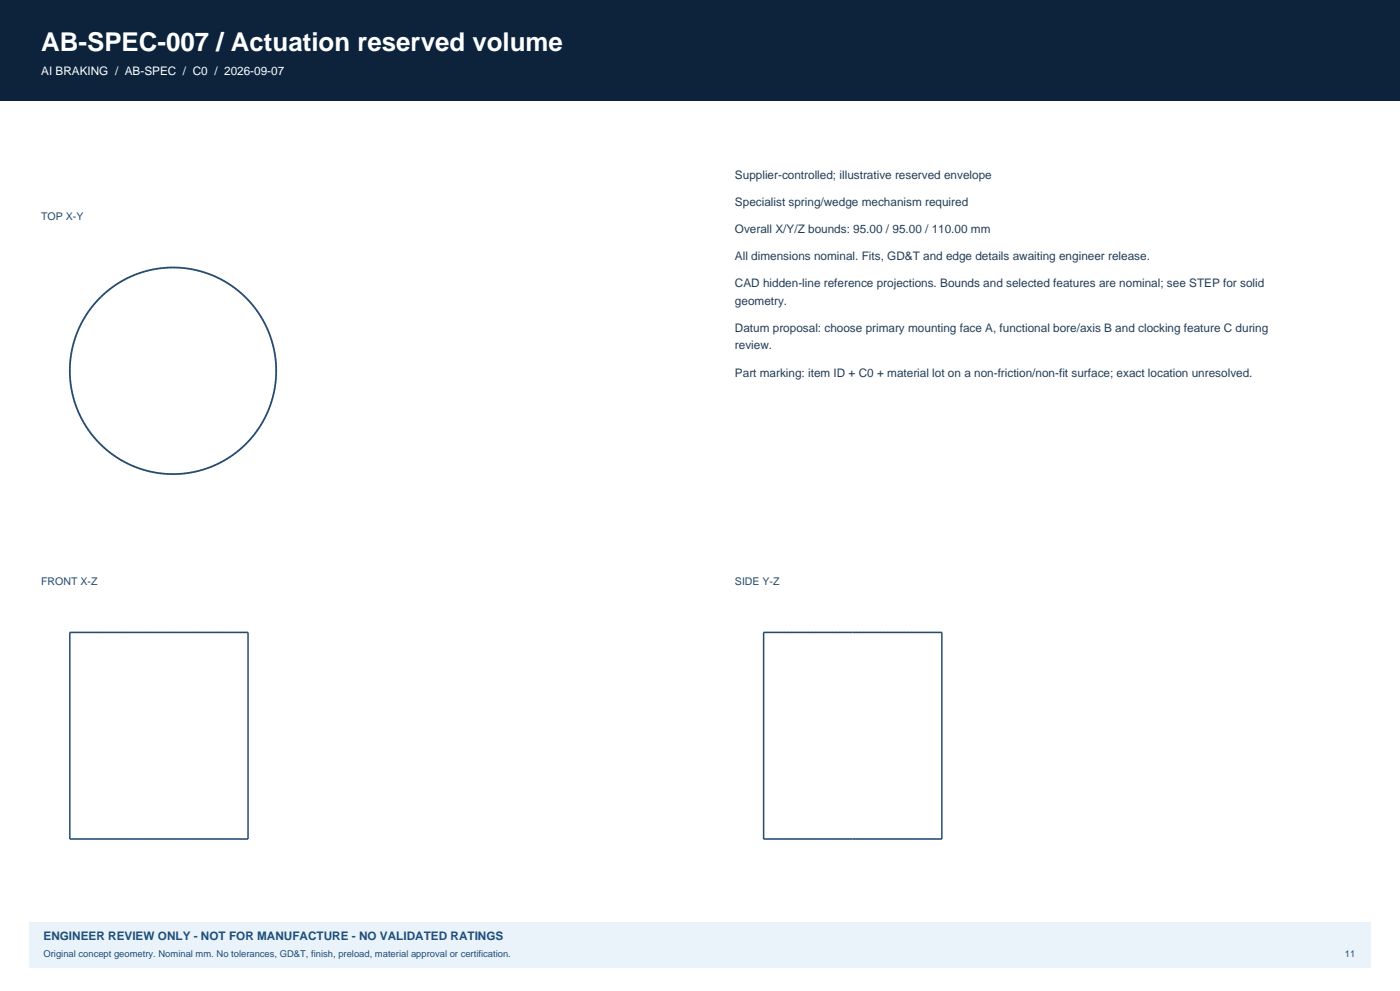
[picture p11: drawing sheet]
<svg xmlns="http://www.w3.org/2000/svg" width="420mm" height="297mm" viewBox="0 0 420 297" stroke-linecap="round" stroke-linejoin="round" font-family="sans-serif">
<defs><g id="words">
<text font-size="7.8" fill="#fff" x="12.3" y="15.2">AB-SPEC-007 / Actuation reserved volume</text>
<text font-size="3.5" fill="#fff" x="12.3" y="22.6">AI BRAKING / AB-SPEC / C0 / 2026-09-07</text>
<g font-size="3.5" fill="#243e57">
<text x="220.5" y="53.6">Supplier-controlled; illustrative reserved envelope</text>
<text x="220.5" y="61.7">Specialist spring/wedge mechanism required</text>
<text x="220.5" y="69.8">Overall X/Y/Z bounds: 95.00 / 95.00 / 110.00 mm</text>
<text x="220.5" y="77.9">All dimensions nominal. Fits, GD&amp;T and edge details awaiting engineer release.</text>
<text x="220.5" y="86">CAD hidden-line reference projections. Bounds and selected features are nominal; see STEP for solid</text>
<text x="220.5" y="91.3">geometry.</text>
<text x="220.5" y="99.4">Datum proposal: choose primary mounting face A, functional bore/axis B and clocking feature C during</text>
<text x="220.5" y="104.7">review.</text>
<text x="220.5" y="112.9">Part marking: item ID + C0 + material lot on a non-friction/non-fit surface; exact location unresolved.</text>
</g>
<text font-size="3.5" fill="#1b4e80" x="13.1" y="281.8">ENGINEER REVIEW ONLY - NOT FOR MANUFACTURE - NO VALIDATED RATINGS</text>
<g font-size="3.2" fill="#254c6e">
<text x="12.3" y="65.9">TOP X-Y</text>
<text x="12.3" y="175.3">FRONT X-Z</text>
<text x="220.5" y="175.3">SIDE Y-Z</text>
</g>
<g font-size="2.8" fill="#1b4e80">
<text x="13.1" y="286.8">Original concept geometry. Nominal mm. No tolerances, GD&amp;T, finish, preload, material approval or certification.</text>
<text x="403.5" y="286.8">11</text>
</g>
</g></defs>
<path d="M0 0h420v30h-420z" fill-rule="evenodd" fill="#0d233b"/>
<path d="M8.8 276.2h402.4v13.7h-402.4z" fill-rule="evenodd" fill="#eaf3fa"/>
<path d="M82.9 111.1l-.6-5.9-1.7-5.8-2.9-5.3-3.7-4.7-4.6-3.8-5.3-2.9-3-1.1-3.1-.8-6-.6-6 .5-5.7 1.7-5.4 2.8-4.6 3.8-3.9 4.6-1.7 2.7-1.4 2.9-1.7 5.8-.7 5.9 .6 6 1.7 5.8 2.7 5.3 3.8 4.7 4.6 3.9 2.7 1.7 2.9 1.4 5.7 1.7 6 .7 6-.5 5.8-1.7 2.9-1.3 2.7-1.7 4.7-3.8 3.8-4.6 1.7-2.7 1.4-2.9 1.7-5.8 .6-6" fill="none" stroke="#a5bccd" stroke-width=".52" stroke-dasharray=".5 .5" stroke-linecap="butt"/>
<circle cx="51.9" cy="111.1" r="31" fill="none" stroke="#254c6e" stroke-width=".52"/>
<path d="M74.4 189.5h-53.5M282.6 189.5h-53.5M74.4 251.4h-53.5M282.6 251.4h-53.5" fill="none" stroke="#a5bccd" stroke-width=".45" stroke-dasharray=".5 .5" stroke-linecap="butt"/>
<path d="M20.9 189.5h53.5v61.9h-53.5zM229.1 189.5h53.5v61.9h-53.5z" fill="none" stroke="#254c6e" stroke-width=".45"/>
<use href="#words"/>
</svg>
